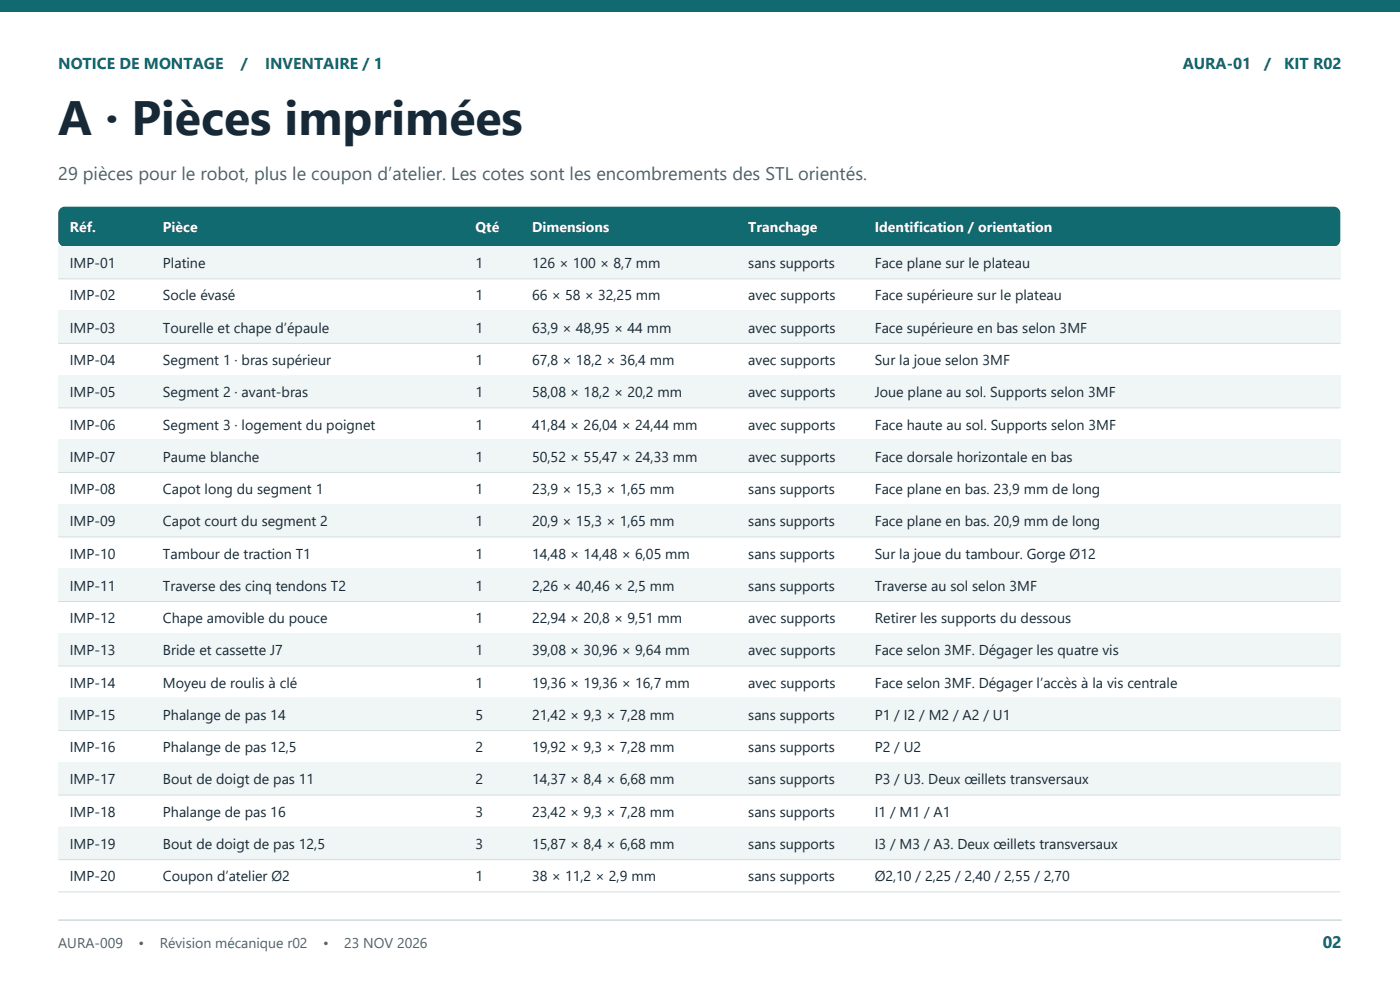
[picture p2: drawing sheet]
<svg xmlns="http://www.w3.org/2000/svg" width="297mm" height="210mm" viewBox="0 0 297 210" stroke-linecap="round" stroke-linejoin="round" font-family="sans-serif">
<defs><g id="words">
<text font-size="10.2" fill="#172936" x="12.3" y="28.7">A · Pièces imprimées</text>
<text font-size="3.9" fill="#4e616b" x="12.3" y="38.2">29 pièces pour le robot, plus le coupon d’atelier. Les cotes sont les encombrements des STL orientés.</text>
<text font-size="3.5" fill="#106a70" x="280.6" y="201.2">02</text>
<g font-size="3.4" fill="#106a70">
<text x="12.3" y="14.6">NOTICE DE MONTAGE</text>
<text x="51.1" y="14.6">/</text>
<text x="56.3" y="14.6">INVENTAIRE / 1</text>
<text x="250.9" y="14.6">AURA-01</text>
<text x="268.2" y="14.6">/</text>
<text x="272.5" y="14.6">KIT R02</text>
</g>
<g font-size="3" fill="#fff">
<text x="14.8" y="49.3">Réf.</text>
<text x="34.6" y="49.3">Pièce</text>
<text x="100.9" y="49.3">Qté</text>
<text x="112.9" y="49.3">Dimensions</text>
<text x="158.7" y="49.3">Tranchage</text>
<text x="185.6" y="49.3">Identification / orientation</text>
</g>
<g font-size="3" fill="#172936">
<text x="14.8" y="56.9">IMP-01</text>
<text x="34.6" y="56.9">Platine</text>
<text x="100.9" y="56.9">1</text>
<text x="112.9" y="56.9">126 × 100 × 8,7 mm</text>
<text x="158.7" y="56.9">sans supports</text>
<text x="185.6" y="56.9">Face plane sur le plateau</text>
<text x="14.8" y="63.7">IMP-02</text>
<text x="34.6" y="63.7">Socle évasé</text>
<text x="100.9" y="63.7">1</text>
<text x="112.9" y="63.7">66 × 58 × 32,25 mm</text>
<text x="158.7" y="63.7">avec supports</text>
<text x="185.6" y="63.7">Face supérieure sur le plateau</text>
<text x="14.8" y="70.6">IMP-03</text>
<text x="34.6" y="70.6">Tourelle et chape d’épaule</text>
<text x="100.9" y="70.6">1</text>
<text x="112.9" y="70.6">63,9 × 48,95 × 44 mm</text>
<text x="158.7" y="70.6">avec supports</text>
<text x="185.6" y="70.6">Face supérieure en bas selon 3MF</text>
<text x="14.8" y="77.4">IMP-04</text>
<text x="34.6" y="77.4">Segment 1 · bras supérieur</text>
<text x="100.9" y="77.4">1</text>
<text x="112.9" y="77.4">67,8 × 18,2 × 36,4 mm</text>
<text x="158.7" y="77.4">avec supports</text>
<text x="185.6" y="77.4">Sur la joue selon 3MF</text>
<text x="14.8" y="84.3">IMP-05</text>
<text x="34.6" y="84.3">Segment 2 · avant-bras</text>
<text x="100.9" y="84.3">1</text>
<text x="112.9" y="84.3">58,08 × 18,2 × 20,2 mm</text>
<text x="158.7" y="84.3">avec supports</text>
<text x="185.6" y="84.3">Joue plane au sol. Supports selon 3MF</text>
<text x="14.8" y="91.1">IMP-06</text>
<text x="34.6" y="91.1">Segment 3 · logement du poignet</text>
<text x="100.9" y="91.1">1</text>
<text x="112.9" y="91.1">41,84 × 26,04 × 24,44 mm</text>
<text x="158.7" y="91.1">avec supports</text>
<text x="185.6" y="91.1">Face haute au sol. Supports selon 3MF</text>
<text x="14.8" y="98">IMP-07</text>
<text x="34.6" y="98">Paume blanche</text>
<text x="100.9" y="98">1</text>
<text x="112.9" y="98">50,52 × 55,47 × 24,33 mm</text>
<text x="158.7" y="98">avec supports</text>
<text x="185.6" y="98">Face dorsale horizontale en bas</text>
<text x="14.8" y="104.8">IMP-08</text>
<text x="34.6" y="104.8">Capot long du segment 1</text>
<text x="100.9" y="104.8">1</text>
<text x="112.9" y="104.8">23,9 × 15,3 × 1,65 mm</text>
<text x="158.7" y="104.8">sans supports</text>
<text x="185.6" y="104.8">Face plane en bas. 23,9 mm de long</text>
<text x="14.8" y="111.6">IMP-09</text>
<text x="34.6" y="111.6">Capot court du segment 2</text>
<text x="100.9" y="111.6">1</text>
<text x="112.9" y="111.6">20,9 × 15,3 × 1,65 mm</text>
<text x="158.7" y="111.6">sans supports</text>
<text x="185.6" y="111.6">Face plane en bas. 20,9 mm de long</text>
<text x="14.8" y="118.5">IMP-10</text>
<text x="34.6" y="118.5">Tambour de traction T1</text>
<text x="100.9" y="118.5">1</text>
<text x="112.9" y="118.5">14,48 × 14,48 × 6,05 mm</text>
<text x="158.7" y="118.5">sans supports</text>
<text x="185.6" y="118.5">Sur la joue du tambour. Gorge Ø12</text>
<text x="14.8" y="125.3">IMP-11</text>
<text x="34.6" y="125.3">Traverse des cinq tendons T2</text>
<text x="100.9" y="125.3">1</text>
<text x="112.9" y="125.3">2,26 × 40,46 × 2,5 mm</text>
<text x="158.7" y="125.3">sans supports</text>
<text x="185.6" y="125.3">Traverse au sol selon 3MF</text>
<text x="14.8" y="132.2">IMP-12</text>
<text x="34.6" y="132.2">Chape amovible du pouce</text>
<text x="100.9" y="132.2">1</text>
<text x="112.9" y="132.2">22,94 × 20,8 × 9,51 mm</text>
<text x="158.7" y="132.2">avec supports</text>
<text x="185.6" y="132.2">Retirer les supports du dessous</text>
<text x="14.8" y="139">IMP-13</text>
<text x="34.6" y="139">Bride et cassette J7</text>
<text x="100.9" y="139">1</text>
<text x="112.9" y="139">39,08 × 30,96 × 9,64 mm</text>
<text x="158.7" y="139">avec supports</text>
<text x="185.6" y="139">Face selon 3MF. Dégager les quatre vis</text>
<text x="14.8" y="145.9">IMP-14</text>
<text x="34.6" y="145.9">Moyeu de roulis à clé</text>
<text x="100.9" y="145.9">1</text>
<text x="112.9" y="145.9">19,36 × 19,36 × 16,7 mm</text>
<text x="158.7" y="145.9">avec supports</text>
<text x="185.6" y="145.9">Face selon 3MF. Dégager l’accès à la vis centrale</text>
<text x="14.8" y="152.7">IMP-15</text>
<text x="34.6" y="152.7">Phalange de pas 14</text>
<text x="100.9" y="152.7">5</text>
<text x="112.9" y="152.7">21,42 × 9,3 × 7,28 mm</text>
<text x="158.7" y="152.7">sans supports</text>
<text x="185.6" y="152.7">P1 / I2 / M2 / A2 / U1</text>
<text x="14.8" y="159.6">IMP-16</text>
<text x="34.6" y="159.6">Phalange de pas 12,5</text>
<text x="100.9" y="159.6">2</text>
<text x="112.9" y="159.6">19,92 × 9,3 × 7,28 mm</text>
<text x="158.7" y="159.6">sans supports</text>
<text x="185.6" y="159.6">P2 / U2</text>
<text x="14.8" y="166.4">IMP-17</text>
<text x="34.6" y="166.4">Bout de doigt de pas 11</text>
<text x="100.9" y="166.4">2</text>
<text x="112.9" y="166.4">14,37 × 8,4 × 6,68 mm</text>
<text x="158.7" y="166.4">sans supports</text>
<text x="185.6" y="166.4">P3 / U3. Deux œillets transversaux</text>
<text x="14.8" y="173.2">IMP-18</text>
<text x="34.6" y="173.2">Phalange de pas 16</text>
<text x="100.9" y="173.2">3</text>
<text x="112.9" y="173.2">23,42 × 9,3 × 7,28 mm</text>
<text x="158.7" y="173.2">sans supports</text>
<text x="185.6" y="173.2">I1 / M1 / A1</text>
<text x="14.8" y="180.1">IMP-19</text>
<text x="34.6" y="180.1">Bout de doigt de pas 12,5</text>
<text x="100.9" y="180.1">3</text>
<text x="112.9" y="180.1">15,87 × 8,4 × 6,68 mm</text>
<text x="158.7" y="180.1">sans supports</text>
<text x="185.6" y="180.1">I3 / M3 / A3. Deux œillets transversaux</text>
<text x="14.8" y="186.9">IMP-20</text>
<text x="34.6" y="186.9">Coupon d’atelier Ø2</text>
<text x="100.9" y="186.9">1</text>
<text x="112.9" y="186.9">38 × 11,2 × 2,9 mm</text>
<text x="158.7" y="186.9">sans supports</text>
<text x="185.6" y="186.9">Ø2,10 / 2,25 / 2,40 / 2,55 / 2,70</text>
</g>
<g font-size="3" fill="#4e616b">
<text x="12.3" y="201.2">AURA-009</text>
<text x="29.4" y="201.2">•</text>
<text x="33.9" y="201.2">Révision mécanique r02</text>
<text x="68.5" y="201.2">•</text>
<text x="73" y="201.2">23 NOV 2026</text>
</g>
</g></defs>
<path d="M0 0h297v2.5h-297z" fill-rule="evenodd" fill="#106a70"/>
<path d="M12.3 195.2h272.4" fill="none" stroke="#d3dee1" stroke-width=".35"/>
<path d="M12.6 44.4l.7-.5 .5-.1h269.1a1.41 1.41 0 0 1 1.4 1.5v5.6a1.41 1.41 0 0 1-1.4 1.4h-269.1a1.41 1.41 0 0 1-1.5-1.4v-5.6z" fill-rule="evenodd" fill="#106a70"/>
<path d="M12.3 52.3h272v6.9h-272z" fill-rule="evenodd" fill="#f0f5f5"/>
<path d="M12.3 59.2h272M12.3 66h272" fill="none" stroke="#d3dee1" stroke-width=".21"/>
<path d="M12.3 66h272v6.8h-272z" fill-rule="evenodd" fill="#f0f5f5"/>
<path d="M12.3 72.8h272M12.3 79.7h272" fill="none" stroke="#d3dee1" stroke-width=".21"/>
<path d="M12.3 79.7h272v6.8h-272z" fill-rule="evenodd" fill="#f0f5f5"/>
<path d="M12.3 86.5h272M12.3 93.4h272" fill="none" stroke="#d3dee1" stroke-width=".21"/>
<path d="M12.3 93.4h272v6.8h-272z" fill-rule="evenodd" fill="#f0f5f5"/>
<path d="M12.3 100.2h272M12.3 107.1h272" fill="none" stroke="#d3dee1" stroke-width=".21"/>
<path d="M12.3 107.1h272v6.8h-272z" fill-rule="evenodd" fill="#f0f5f5"/>
<path d="M12.3 113.9h272M12.3 120.7h272" fill="none" stroke="#d3dee1" stroke-width=".21"/>
<path d="M12.3 120.7h272v6.9h-272z" fill-rule="evenodd" fill="#f0f5f5"/>
<path d="M12.3 127.6h272M12.3 134.4h272" fill="none" stroke="#d3dee1" stroke-width=".21"/>
<path d="M12.3 134.4h272v6.9h-272z" fill-rule="evenodd" fill="#f0f5f5"/>
<path d="M12.3 141.3h272M12.3 148.1h272" fill="none" stroke="#d3dee1" stroke-width=".21"/>
<path d="M12.3 148.1h272v6.9h-272z" fill-rule="evenodd" fill="#f0f5f5"/>
<path d="M12.3 155h272M12.3 161.8h272" fill="none" stroke="#d3dee1" stroke-width=".21"/>
<path d="M12.3 161.8h272v6.9h-272z" fill-rule="evenodd" fill="#f0f5f5"/>
<path d="M12.3 168.7h272M12.3 175.5h272" fill="none" stroke="#d3dee1" stroke-width=".21"/>
<path d="M12.3 175.5h272v6.8h-272z" fill-rule="evenodd" fill="#f0f5f5"/>
<path d="M12.3 182.3h272M12.3 189.2h272" fill="none" stroke="#d3dee1" stroke-width=".21"/>
<use href="#words"/>
</svg>
